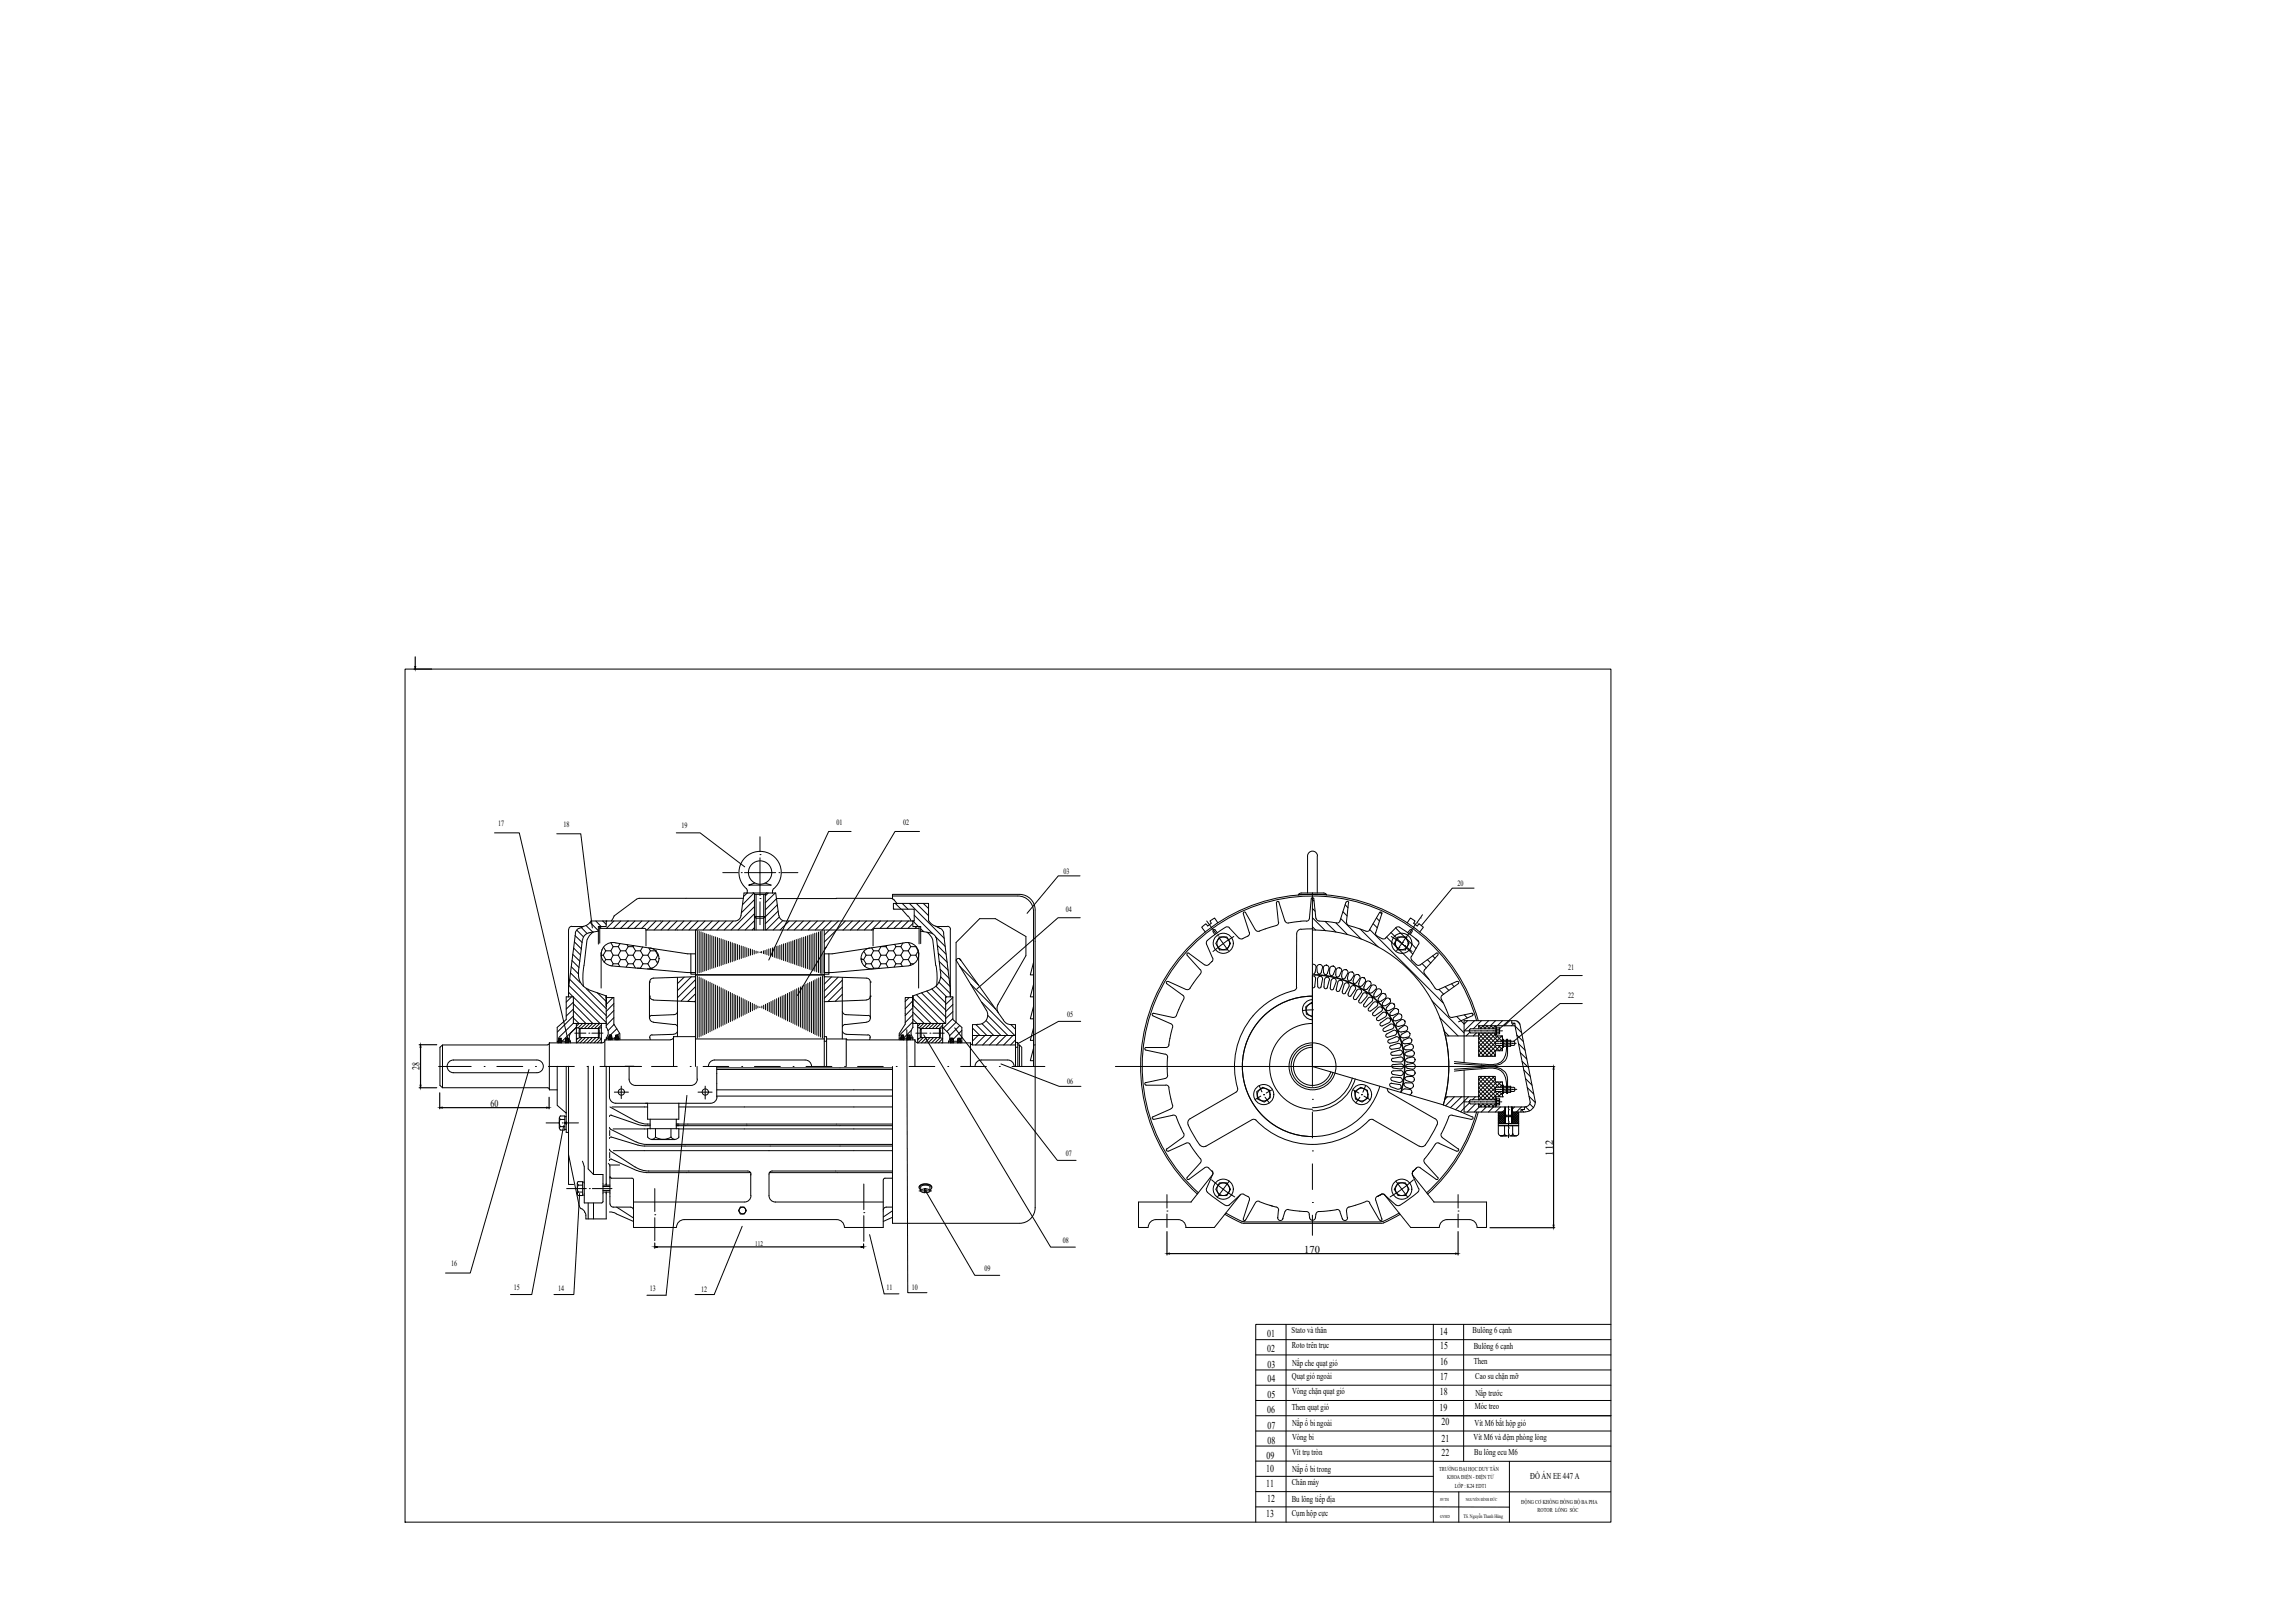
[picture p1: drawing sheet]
<svg xmlns="http://www.w3.org/2000/svg" width="420mm" height="297mm" viewBox="0 0 420 297" stroke-linecap="round" stroke-linejoin="round" font-family="sans-serif">
<defs><g id="words">
<g font-size="1.9">
<text x="76.8" y="195.9" transform="rotate(-90 76.8 195.9)">28</text>
<text x="89.8" y="202.6">60</text>
<text x="284.3" y="211.5" transform="rotate(-90 284.3 211.5)">112</text>
<text x="238.7" y="229.3">170</text>
<text x="232" y="244.6">01</text>
<text x="263.6" y="244.4">14</text>
<text x="232" y="247.4">02</text>
<text x="232.1" y="250.3">03</text>
<text x="263.6" y="249.8">16</text>
<text x="263.7" y="246.9">15</text>
<text x="232.1" y="252.9">04</text>
<text x="232.1" y="255.9">05</text>
<text x="263.6" y="255.3">18</text>
<text x="263.6" y="252.5">17</text>
<text x="232" y="258.7">06</text>
<text x="232.1" y="261.5">07</text>
<text x="263.6" y="258.2">19</text>
<text x="263.9" y="263.8">21</text>
<text x="263.9" y="260.8">20</text>
<text x="231.8" y="269.4">10</text>
<text x="231.9" y="267.1">09</text>
<text x="232.1" y="264.2">08</text>
<text x="263.9" y="266.4">22</text>
<text x="231.8" y="272.1">11</text>
<text x="232" y="275">12</text>
<text x="231.8" y="277.7">13</text>
</g>
<g font-size="1.6">
<text x="236.5" y="244">Stato và thân</text>
<text x="269.6" y="244">Bulông 6 cạnh</text>
<text x="236.5" y="246.8">Roto trên trục</text>
<text x="236.5" y="249.9">Nắp che quạt gió</text>
<text x="269.8" y="246.8">Bulông 6 cạnh</text>
<text x="269.8" y="249.6">Then</text>
<text x="236.5" y="252.4">Quạt gió ngoài</text>
<text x="236.5" y="258">Then quạt gió</text>
<text x="236.5" y="255.2">Vòng chặn quạt gió</text>
<text x="270" y="257.9">Móc treo</text>
<text x="270.1" y="252.4">Cao su chặn mỡ</text>
<text x="270.1" y="255.5">Nắp trước</text>
<text x="236.5" y="263.6">Vòng bi</text>
<text x="236.5" y="261.1">Nắp ổ bi ngoài</text>
<text x="269.8" y="263.6">Vít M6 và đệm phòng lỏng</text>
<text x="269.9" y="261.1">Vít M6 bắt hộp gió</text>
<text x="236.5" y="269.4">Nắp ổ bi trong</text>
<text x="236.5" y="266.3">Vít trụ tròn</text>
<text x="269.9" y="266.3">Bu lông ecu M6</text>
<text x="236.5" y="271.9">Chân máy</text>
<text x="236.5" y="275">Bu lông tiếp địa</text>
<text x="280.1" y="270.6">ĐỒ ÁN EE 447 A</text>
<text x="236.5" y="277.4">Cụm hộp cực</text>
</g>
<g font-size="1.5">
<text x="91.2" y="151.2">17</text>
<text x="103.2" y="151.3">18</text>
<text x="124.8" y="151.5">19</text>
<text x="153.1" y="151">01</text>
<text x="165.3" y="150.9">02</text>
<text x="194.7" y="159.9">03</text>
<text x="195.1" y="166.9">04</text>
<text x="266.9" y="162.1">20</text>
<text x="287.1" y="177.5">21</text>
<text x="287.1" y="182.7">22</text>
<text x="195.4" y="186.2">05</text>
<text x="195.4" y="198.4">06</text>
<text x="195.1" y="211.6">07</text>
<text x="194.6" y="227.4">08</text>
<text x="82.6" y="231.7">16</text>
<text x="180.2" y="232.6">09</text>
<text x="94.1" y="236.2">15</text>
<text x="102.2" y="236.3">14</text>
<text x="119" y="236.3">13</text>
<text x="128.4" y="236.4">12</text>
<text x="162.3" y="236.2">11</text>
<text x="166.9" y="236">10</text>
</g>
<text font-size="1.3" x="138.2" y="228.1">112</text>
<g font-size="1.1">
<text x="263.5" y="269.2">TRƯỜNG ĐẠI HỌC DUY TÂN</text>
<text x="265" y="270.7">KHOA ĐIỆN - ĐIỆN TỬ</text>
<text x="266.3" y="272.3">LỚP : K24 EDT1</text>
<text x="278.5" y="275.3">ĐỘNG CƠ KHÔNG ĐỒNG BỘ BA PHA</text>
<text x="281.5" y="276.8">ROTOR LỒNG SÓC</text>
</g>
<text font-size="1" x="267.9" y="277.7">TS. Nguyễn Thanh Hùng</text>
<g font-size=".8">
<text x="263.6" y="274.7">SVTH</text>
<text x="268.3" y="274.8">NGUYỄN ĐÌNH ĐỨC</text>
<text x="263.6" y="277.8">GVHD</text>
</g>
</g></defs>
<!-- layer: 0 -->
<g fill="none" stroke="#000" stroke-width=".18">
<path d="M74.2 122.5h220.7v156.1h-220.7zM90.5 152.4h4.6l8.9 38M101.9 152.6h4.4l2.1 17.2M123.8 152.4h4.4l8.1 6.3M132.3 159.7h2.9M135.7 159.7h.1M136.3 159.7h5.7M139.1 156.4h.1M139.1 153.1v2.8M139.1 157v6.9M142.6 159.7h.1M143.2 159.7h2.9"/>
<path d="M155.8 152.2h-4.1l-11 23.5M168.3 152.2h-4.4l-17.9 30M239.4 156.7v6.7M239.4 156.6a.91 .91 0 0 1 .9-.8 .91 .91 0 0 1 .9 .8M241.2 156.7v6.7M104.1 170.1v12.3M104.3 179.2l6.7 6.7M104.5 178.1l1.7 1.8M104.6 176.9l1.3 1.3M104.7 169.6h2.1M104.7 169.5l-.5 .3-.1 .3M104.7 175.8l1.3 1.3"/>
<path d="M104.8 174.7l1.4 1.2M105 173.5l1.3 1.3M105.1 172.4l1.3 1.2M105.3 171.2l1.3 1.3M105.4 170.8l-1.3 10.1M105.6 170.3l1.2 1.1M105.9 178.1a2.86 2.86 0 0 0 1.9 3M106.2 169.9a1.04 1.04 0 0 0-.9 .9M106.5 169.8l1 1M106.6 172l-.7 6.1M106.9 176.7l-.2 2 .1 1.9M107.3 169.4l1.2 1.2"/>
<path d="M107.5 172l-.6 4.7M108 168.8l1.5 1.5M108.6 170.6l-.5 .4-.6 .9M109.1 168.6l1 1-.3 .2M109.5 170.4v-.8h.3v3M109.5 170.4l-1.7 .3a1.42 1.42 0 0 0-1.1 1.3M109.5 170.4v2.4M109.8 169.9h8.2M110.1 174.8h.3M110.1 174.4v6.4M110.2 173.8h.1M110.3 168.6l.7 .6"/>
<path d="M110.4 174.8l.5 .8M110.5 173.3l.4 .7M110.9 174h.9M110.9 175.6h.9M110.9 174l-.5 .8M110.9 175.6l-.3 .5M111 168.6v1h-1.5M111.1 168.6l-.1 .1M111.8 175.6l.5 .8M111.8 174l.5 .8M111.8 172.5l.5 .8M112.3 173.3h.9"/>
<path d="M112.3 174.8h.9M112.3 176.4h.9M112.3 173.3l-.5 .7M112.3 174.8l-.5 .8M112.3 176.4l-.3 .4M112.4 168.6l-1.4 1.3M112.4 167.6l-.5 .9M112.8 172.6a2.14 2.14 0 0 0-2.7 1.6 2.14 2.14 0 0 0 1.8 2.5l14.6 1.3v-3.4M112.8 172.6l13.1 2h1.4M113.2 176.4l.3 .5M113.2 174.8l.4 .8M113.2 173.3l.4 .7"/>
<path d="M113.5 172.7l-.3 .6M113.6 174h.9M113.6 175.6h.9M113.6 174l-.4 .8M113.6 175.6l-.4 .8M113.7 168.6l-1.4 1.3M114.5 175.6l.5 .8M114.5 174l.5 .8M114.8 172.9l.2 .4M115 168.6l-1.4 1.3M115 173.3h.9M115 174.8h.9"/>
<path d="M115 176.4h.9M115 173.3l-.5 .7M115 174.8l-.5 .8M115 176.4l-.4 .6M115.9 176.4l.4 .8M115.9 174.8l.5 .8M115.9 173.3l.5 .7M116 173l-.1 .3M116.2 168.6l-1.3 1.3M116.4 174h.8M116.4 175.6h.8M116.4 174l-.5 .8"/>
<path d="M116.4 175.6l-.5 .8M116.7 177.2h.5M117 164.4h19.1M117.1 164.4l-.6 .2-4.1 3.1M117.2 177.2h.1M117.2 175.6l.5 .8M117.2 174l.5 .8M117.5 168.6l-1.4 1.3M117.7 173.3l-.5 .7M117.7 174.8h.9M117.7 176.4h.9M117.7 174.8l-.5 .8"/>
<path d="M117.7 176.4l-.5 .8M118 169.9l.3 .3M118.6 176.4l.5 .8M118.6 174.8l.5 .8M118.8 173.5l.3 .5M118.8 168.6l-1.3 1.3M118.9 179.7h.1M118.9 179.7v6.7M119 173.5a1.93 1.93 0 0 1 1.6 2.1 1.93 1.93 0 0 1-2.1 1.7M119.1 174h.9M119.1 175.6h.9M119.1 177.2h.4"/>
<path d="M119.1 174l-.5 .8M119.1 175.6l-.5 .8M119.1 177.2l-.1 .1M120 174h.1M120 175.6l.4 .7M120 174l.4 .8M120.1 168.6l-1.7 1.6M120.4 174.8h.1M120.4 174.8l-.4 .8M120.4 176h.1M120.6 175.5h.1M121.4 168.6l-1.7 1.6"/>
<path d="M122.7 168.6l-1.7 1.6M123.9 168.6l-1.6 1.6M124 178.9v10.8M125.2 168.6l-1.6 1.6M125.3 178.8l-1.3 1.2M126.5 168.6l-1.6 1.6M126.6 178.8l-2.6 2.5M127.3 178h-.8v.3h.8M127.3 178.8l-7.7 .2a.7 .7 0 0 0-.7 .7M127.3 170.2v8.2h23.6v-8.2h-32.6v2.9M127.3 179.3l-3.3 3.3M127.7 170.3v7.9"/>
<path d="M127.7 178.6v11.4M127.8 168.6l-1.7 1.6M128 170.5v7.5M128 178.8v11M128.3 170.5v7.5M128.3 179v10.6M128.7 170.7v7.1M128.7 179.1v10.4M129 170.8v6.9M129 179.3v10M129.1 168.6l-1.7 1.6M129.3 170.9v6.7"/>
<path d="M129.3 179.5v9.7M129.7 171v6.5M129.7 179.6v9.4M130 171.1v6.3M130 179.8v9M130.3 171.3v5.9M130.3 179.9v8.8M130.4 168.6l-1.7 1.6M130.7 171.4v5.8M131 171.5v5.5M131.3 171.6v5.3M131.6 168.6l-1.6 1.6"/>
<path d="M131.7 171.7v5.1M132 171.8v4.9M132.4 171.9v4.7M132.7 172.1v4.3M132.9 168.6l-1.6 1.6M133 172.2v4.1M133.4 172.3v3.9M133.7 172.4v3.7M134.1 172.5v3.5M134.2 168.6l-1.6 1.6M134.4 172.7v3.2M134.7 168.6h-26.5a3.9 3.9 0 0 1-2 1.2"/>
<path d="M134.7 172.7v3.1M135 172.9v2.7M135.4 173v2.5M135.7 173.1v2.3M136 173.2v2.1M136.1 164.1l.7-.7h5.2l.6 4.1M136.4 173.3v1.9M136.7 173.5v1.6M136.8 163v.4h-.6l-.5 4.1a1.13 1.13 0 0 1-1 1M137.1 173.6v1.3M137.4 173.7v1.1M137.7 173.8v.9"/>
<path d="M137.8 163.4l.3 .3M138 163.5l-2.1 2.1M138.1 173.9v.7M138.1 163.7h2v6.5M138.1 167.8h2l-.3 .2h-1.4zM138.1 163.7v6.5M138.1 168.5l-1.7 1.7M138.1 169.8l-.4 .4M138.1 164.7l-2.4 2.4M138.1 165.9l-4.3 4.3M138.1 167.2l-3 3M138.2 161.6l-1.1 .4h4.1l-1.1-.4"/>
<path d="M138.4 163.7v6.5M138.4 174.1v.4M138.8 174.1v.3M139.1 174.3h.1M139.1 164.5h.1M139.1 165v4.2M139.4 174.1v.3M139.8 174v.5M139.8 163.7v6.5M140.1 173.9v.7M140.4 173.8v.9M140.4 163.4l-.2 .3"/>
<path d="M140.7 163.4l-.6 .5M140.7 173.7v1.2M141.1 173.6v1.4M141.4 163v.4M141.4 173.5v1.6M141.6 162.6l-.1 .4M141.6 162.7a3.9 3.9 0 0 0 .3-5.7 3.9 3.9 0 0 0-5.7 .1 3.9 3.9 0 0 0 .6 5.7v.2M141.8 173.3v1.9M141.9 163.4l-1.8 1.8M142.1 173.2v2.1M142.1 164.5h11M142.1 164.5l-2 2"/>
<path d="M142.3 165.6l-2.2 2.2M142.4 173.1v2.3M142.5 166.7l-2.4 2.4M142.6 167.5a1.12 1.12 0 0 0 .9 1M142.6 167.8l-2.3 2.4M142.8 173v2.5M143.1 172.9v2.8M143.3 168.5l-1.8 1.7M143.5 172.7v3.1M143.5 168.6h13.8M143.8 172.7v3.2M144.1 172.5v3.5"/>
<path d="M144.5 168.6l-1.7 1.6M144.5 172.4v3.7M144.8 172.3v4M145.1 172.2v4.1M145.4 172.1v4.4M145.8 171.9v4.7M145.8 168.6l-1.7 1.6M146.1 171.9v4.8M146.5 171.7v5.1M146.8 171.6v5.3M147.1 168.6l-1.7 1.6M147.1 171.5v5.6"/>
<path d="M147.5 171.4v5.8M147.8 171.3v6M147.9 179.9v8.8M148.2 171.1v6.3M148.2 179.8v9M148.3 168.6l-1.6 1.6M148.5 171.1v6.4M148.6 179.6v9.4M148.8 170.9v6.8M148.9 179.5v9.7M149.2 170.8v6.9M149.2 179.3v10"/>
<path d="M149.5 170.7v7.2M149.5 179.1v10.4M149.6 168.6l-1.6 1.6M149.8 170.6v7.4M149.9 179v10.6M150.2 170.5v7.6M150.2 178.8v11M150.5 170.3v7.9M150.6 178.6v11.4M150.9 178.8l7.7 .2M150.9 168.6l-1.6 1.6M151 178.8h-.1"/>
<path d="M151.1 170.2h8.7v2.9M151.3 173.3l-.4 .4M151.8 174.6v3.4h-.9M152.2 168.6l-1.7 1.6M152.2 178.8l-1.3 1.3M153.1 164.4h9.9a1.39 1.39 0 0 1 1.2 .9M153.4 178.8l-2.5 2.6M153.5 168.6l-2.6 2.5M154.2 178.9v11.2M154.2 179.4l-3.3 3.3M154.8 168.6l-3.9 3.8M156 168.6l-1.6 1.6"/>
<path d="M157.3 168.6h9.9M157.3 168.6l-1.6 1.6M157.6 175.5h.1M157.6 175.6h.5M157.7 176h.1M158.1 175.6l.5 .8M158.1 174.1l.5 .7M158.6 174.8h.9M158.6 176.4h.9M158.6 174.8l-.5 .8M158.6 176.4l-.3 .5M158.6 168.6l-1.6 1.6"/>
<path d="M158.6 179a.7 .7 0 0 1 .7 .7M159.3 173.5a1.93 1.93 0 0 0-1.7 2.1 1.93 1.93 0 0 0 2.1 1.7M159.3 179.7v6.7a.7 .7 0 0 1-.7 .7M159.3 179.7h.1M159.5 176.4l.4 .8M159.5 174.8l.4 .8M159.6 173.5l.3 .5M159.9 168.6l-1.7 1.6M159.9 174h1M159.9 175.6h1M159.9 177.2h1M159.9 174l-.4 .8"/>
<path d="M159.9 175.6l-.4 .8M159.9 177.2l-.1 .1M160.9 177.2h.1M160.9 175.6l.4 .8M160.9 174l.4 .8M161.2 168.6l-1.7 1.6M161.3 173.3h.9M161.3 174.8h.9M161.3 176.4h.9M161.3 173.2v.1M161.3 173.3l-.4 .7M161.3 174.8l-.4 .8"/>
<path d="M161.3 176.4l-.4 .8M162.2 176.4l.4 .7M162.2 174.8l.5 .8M162.2 173.3l.5 .7M162.3 173l-.1 .3M162.5 168.6l-1.4 1.3M162.7 174h.9M162.7 175.6h.9M162.7 174l-.5 .8M162.7 175.6l-.5 .8M163.4 164.5v-.8h23.3a2.86 2.86 0 0 1 2.8 2.8v54.6M163.4 164h22.9"/>
<path d="M163.6 175.6l.4 .8M163.6 174l.4 .8M163.6 166.3l.1 .1M163.7 168.6l-1.3 1.3M163.8 172.8l.2 .5M163.9 165.3l1.1 1.1M164 173.3h.9M164 174.8h.9M164 176.4h.9M164 173.3l-.4 .7M164 174.8l-.4 .8M164 176.4l-.3 .6"/>
<path d="M164.9 176.4l.3 .5M164.9 174.8l.5 .8M164.9 173.3l.5 .7M165 168.6l-1.4 1.3M165.1 166.4l1.1 1.3M165.2 165.3l1 1.1M165.3 172.6l-.4 .7M165.4 174h.9M165.4 175.6h.9M165.4 174l-.5 .8M165.4 175.6l-.5 .8M165.5 172.6l-13.2 2h-1.4"/>
<path d="M165.5 172.6a2.14 2.14 0 0 1 2.7 1.6 2.14 2.14 0 0 1-1.8 2.5M166.2 167.6l.6 .9M166.3 175.6l.4 .8M166.3 174l.4 .8M166.3 172.5l.4 .8M166.3 168.6l-1.3 1.3M166.4 176.8l-14.6 1.2v.3h-.9M166.5 165.3l6.4 6.4M166.7 173.3h1M166.7 174.8h1M166.7 176.4h.5M166.7 173.3l-.4 .7"/>
<path d="M166.7 174.8l-.4 .8M166.7 176.4l-.1 .3M167.1 168.6v1h1.5M167.1 168.6h.3v-2.2h-3.8v-1.1h6.4v3.3M167.1 168.6l1 1M167.1 169l-.9 .9M167.4 167.5l3.4 3.4M167.7 174.8l.3 .7M167.7 173.3l.4 .7M167.7 173.2v.1M167.8 165.3l2.2 2.3M167.9 169.6l-.4 .3"/>
<path d="M167.9 173.8h.1M168.1 174.4l.1 6.4M168.1 174.1l-.4 .7M168.3 169.9h-8.1l-.3 .3M168.6 170.4v-.8h-.3v3.1M168.6 170.4l1.7 .3a1.42 1.42 0 0 1 1.2 1.3M168.6 170.4v2.3M168.6 170l.5 .5M169 165.3l1 1M169.7 170.6l.6 .6 .4 .7M170.1 168.6a3.7 3.7 0 0 0 1.9 1.2l.2 .2M170.8 172l.5 4.7"/>
<path d="M171.3 171.4l1.7 1.8M171.4 169.6h2M171.4 176.7l.2 1.9-.1 1.8M171.5 172l.7 6.1M171.6 173l1.6 1.7M171.8 174.5l1.6 1.6M171.9 179.8l2.1 2M171.9 176l1.7 1.6M172.1 177.4l1.7 1.7M172.2 169.9l.4 .4 .2 .5M172.2 178.8l1.7 1.7M172.2 178.1a2.86 2.86 0 0 1-1.8 3l-3.3 1.2v.3h-1.4v4.8l-1.1 1.8v1.1"/>
<path d="M172.7 170.8l1.3 10.1M173.4 169.5l.3 .1 .3 .5M174 170.1v12.3M175 175.7l5.6 9.2M175.1 175.7l.2-.2h.5l7.9 11.1a1.56 1.56 0 0 0 1.4 .9M175.6 175.4l.3 .4M175.7 176.9l3.4 3.3M186.4 164a2.86 2.86 0 0 1 2.8 2.8M189.2 176.1l-.6 2.3h.6M189.2 166.9v28.3M197.7 160.3h-4l-5.7 6.9M197.8 168h-4.1l-14.9 13"/>
<path d="M213.8 179.6l-.3 .1 .1 .3 2.9 2.1M213.9 179.6l3.2 1.5M217.3 174.8l2.4 2.7M217.7 174.4l-.4 .1v.3M217.7 174.5l2.8 2.1M219.8 177.5a.75 .75 0 0 1-.3 1.1l-1.5 2a.64 .64 0 0 1-.8 .5M220.9 168.6l1.7 2.2M221 172.1l-.1 .2v.5l1.1 2.5M221.1 169.4l-.3-.3-.8 .6 .7 .9M221.8 176l-.3 .3a.65 .65 0 0 1-.9 .3M222 175.3v.5l-.1 .2M222.1 170.5l.3 .6"/>
<path d="M222.4 170.2l.5 .5M222.5 170.2h-.3l-.1 .3M222.9 171.3h.1M223 168.9l-.6-.9-.9 .6 .3 .4-.7 .5M223.3 171.5h1.3l.7 1.2-.7 1.1h-1.3l-.7-1.1zM223.3 171.7l1.6 2.3M224.3 169.7l-3.3 2.4M224.4 169.7l.2-.1 .5 .2M225 169.8l1.8 1.9a1.18 1.18 0 0 0 1.4-.3l.2-.1M225.9 171.4l-3.8 2.7M227.6 167.2l1.1 3.5M228 167l1.8 3.2"/>
<path d="M228 167l-.2-.1-.2 .3M228.7 170.6v.3l-.3 .4M229.8 170.2l.2 .2h.6M233.7 165.2l.3 3.6M233.7 165.2l.2-.2 .3 .1 1 3.5M234.1 168.8v.2a1.57 1.57 0 0 1-1.3 .6l-2.3 .8M235.3 168.5l.1 .3a1.53 1.53 0 0 0 1.4 0l1.4-.2M237.4 170.9l-.1 9.8M237.7 163.8l.5-.4h4.2l.3 .2 .2 .2M237.7 163.7h5.1M238.2 170a.87 .87 0 0 0-.8 .9M239.2 168.6h-1.1"/>
<path d="M239.7 168.1l-.1 .2-.4 .3M239.7 168.1l.4-3.6 .2-.2 .2 .2 .4 3.6M240.3 169.6l.6 .6M240.3 168l2.3 2.3M240.3 166.3l.5 .5M240.3 164.6l.3 .3M240.3 163.4v35.4M240.3 175.4h.1M240.3 170l-2.1 .1M240.3 170.2a25 25 0 0 1 23.9 32M241 168a1.23 1.23 0 0 0 1.4 .6h.3M242.6 168.7l2 1.9"/>
<path d="M244.6 168.9l2.1 2.2M245.3 168.5l-.1 .3a1.4 1.4 0 0 1-1.3 0l-1.3-.2M245.5 168.1l3.7 3.8M245.9 166.9l.7 .7M246.3 165.6l.5 .5M246.4 165.1l-1.1 3.5M246.5 165.1l.2-.1 .2 .2M246.5 168.8l.1 .2 .4 .4M246.9 165.2l-.4 3.6M246.9 169.4l3.2 1M249.1 170.1l3.2 3.2M250.8 170.1l13.4 13.4"/>
<path d="M250.8 170.2l-.2 .2h-.5M251.4 169.1l.7 .7M251.9 170.6l-.1 .3 .3 .4M252 168l.5 .6M252.2 171.3l.8 .5M252.5 167l-1.8 3.2M252.6 167l.3-.1 .1 .3M252.6 166.9l.4 .4M253 167.2l-1.1 3.5M253.7 171.7l-.2 .1h-.5M253.9 171.5l7.7 7.8M254.7 170.7l3.9 3.9"/>
<path d="M254.7 171.4l.5 .3M255.3 171.8h.1M255.4 171.8l.7 .5M255.5 169.8l3.7 3.8M255.6 169.8l-2 1.9M255.6 169.8l.2-.2a2.32 2.32 0 0 1 1.6 .9l.8 .5M255.9 171.5h1.4l.7 1.2-.7 1.1h-1.4l-.6-1.1zM256 173.5l-.3 .5M256.1 173.4h.1M256.2 172.4h.1M256.3 172.5l.7 .5M256.7 172.6l-.6 .7"/>
<path d="M256.7 172.5h.1M257.1 173h.1M257.2 173.1l.7 .5M257.3 171.7l-.5 .7M257.4 171.6h.1M257.6 168.9l.6-.9 .9 .6-.3 .4 .6 .5M258 173.7h.1M258 170.8l-.5 .7M258 170.7h.1M258 173.8l.5 .3M258.2 171l1.4 1.1M258.4 175l-.1 .3 .2 .4"/>
<path d="M258.4 175.7l.7 .6a.67 .67 0 0 0 .9 .3M258.5 170.5l-.3 .6M258.5 170.5v-.3l-.2-.1-.6 .6M258.6 169.9l-.5 .7M258.7 169.8h.1M259.2 171.8l.5 .6M259.3 169l-.5 .7M259.4 168.9h.1M259.5 169.4l.3-.3 .8 .6-.7 .9M259.6 172.1l.1 .2v.5M259.7 172.8l-1.3 2.3M260 168.1l-.6 .7"/>
<path d="M260 168h.1M260.3 176.3l.8 .9M260.4 167.4l-.3 .5M260.8 178.2l1.6 2.2a.96 .96 0 0 0 1.1 .7M260.8 177.5l-.1 .2 .1 .5M261.3 175.6l.6 .7M262.3 174.9l.4 .5M262.9 174.5l-2.9 2.1M262.9 174.4l.3 .1v.3M263.2 174.8l-2.4 2.7M266.7 179.6l-3.3 1.5 .9 .9M266.7 179.6l.3 .1v.3l-3 2.1"/>
<path d="M269.9 162.5h-4l-5.7 6.9M289.7 178.5h-4.1l-11.1 9.8M80.3 195.2h6M80.5 191.7l.5-.5v7.9l-.5-.4zM81 199.1h19.3l.3 .2v.1M81 191.2h19.2M83 194h15.3M83 196.3h15.3M83 194a1.16 1.16 0 0 0-1.1 1.2 1.16 1.16 0 0 0 1.1 1.1M88.6 195.2h.1M91 195.2h4.7M96.8 195.7l-10.7 37.3h-4.5"/>
<path d="M98 195.2h.1M98.3 194a1.16 1.16 0 0 1 1.2 1.2 1.16 1.16 0 0 1-1.2 1.1M100.4 195.2h4.7M100.6 190.8l-.2 .4h-.1M102 195.1v7.2l1.7 1.4v-8.6M102.2 190.9l.1-.9h.4l.1 .9M102.2 190.6h-.2v.3M102.2 190.4l.6 .5M102.3 190.1l.5 .5M102.5 190l-.2 .2M102.6 190l.1 .2M102.7 190.1l-.5 .5 .2 .3"/>
<path d="M102.8 190.4l-.5 .5M102.8 190.6h.7M102.8 190.7l-.2 .2M103.5 190.9l.1-.9h.4l.1 .9M103.5 190.7l.2 .2M103.5 190.4l.5 .5M103.6 190.1l.5 .5h.3M103.8 190l-.2 .2M103.8 190l.2 .2M104 190.1l-.5 .5M104.1 195.1v16.2M104.1 181.6l5.7 5.7"/>
<path d="M104.1 190.4l-.5 .5M104.1 190.7l-.2 .2M104.2 180.4l6.8 6.7M104.3 190.4l-.1 .2M104.4 190.6v.3M104.6 182.4l-.9 1M105 186.3l1 1M105 185l2.3 2.3M105 183.7l3.5 3.6-.9 .9M105 183.4l-1.3 1.3M105 184.7l-1.3 1.3M105 186l-2.9 2.9"/>
<path d="M105 187.3l-2.7 2.6M105.2 189.1h2.1M105.5 187.3h-.5v-4.9h-1.3v4.2l-1.7 1.4v2.6M105.5 188l-2.6 2.6M105.8 190l-.3 .3M106 187.3l-.5 .5M106.2 188.2l-.7-.2a2.3 2.3 0 0 0-1.3 1.9l.2 .7M106.2 188.2h.1M106.2 189.9h.1M106.2 189.9l-.7 .2M106.2 188.2a2.1 2.1 0 0 0 0 1.7M106.2 188.2v1.7"/>
<path d="M106.2 188.2h3.3M106.2 189.9h3.3M106.6 189.9l-1 1M106.7 187.3l-.9 .9M107.2 189.9l-1 1M107.3 180.9l3.7 3.7M107.3 187.3l-1 .9M107.5 195.2h.1M107.7 195.1v18.8l1 1.1M107.7 181.1l3.3 1.2v.3h1.4v4.8l1.1 1.8v1.1M107.8 189.1h.1M107.8 189.9l-1 1"/>
<path d="M107.9 187.3l-.9 .9M108.4 189.1h2M108.4 189.9l-.9 1M108.7 195.1v19.9M109.1 189.9l-1 1M109.2 187.3l-1 .9M109.4 181.7l1.6 1.6M109.5 188.2h.1M109.5 188.2a2.1 2.1 0 0 1 0 1.7M109.5 188.2v1.7M109.6 189.9l.5 .2M109.6 189.9h-.1"/>
<path d="M109.7 189.9l-1 1M109.8 187.3l-1 .9M109.8 195.2h4.7M110.1 187.3h-4.6v3.6M110.1 187.6l-.6 .6h.1M110.1 187.3h.9M110.1 188.1l-.5 .1M110.1 187.3v3.6M110.1 190.1l-.8 .8M110.1 190.7l-.1 .2M110.2 190.9h-9.6v8.6h1.4M110.8 190.3l-.3 .5-.3 .1"/>
<path d="M111 188a1.42 1.42 0 0 1 0 2M111 184.1v-1.8v5.7M111 195.1v21.8h.7M111.4 190.3l.1-.9h.5l.1 .9M111.4 190.2l.1 .1M111.4 190h-.4v.3M111.4 189.9l.4 .4 .2-.2M111.5 189.6l.5 .6M111.5 195.2h5.9h-5.7M111.6 195.2v5.6M111.6 189.4l.4 .5M111.9 189.4l.1 .1"/>
<path d="M112 189.5l-.6 .6M112 189.8l-.5 .5M112 190h.6M112.2 182.6l-1.2 1.2M112.4 183.7l-1.4 1.4M112.4 184.9l-1.4 1.5M112.4 186.3l-1.4 1.4M112.4 187.5l-1.1 1.1M112.5 190l.1-.1 .5 .4 .1-.1M112.5 199.9h2.5M112.6 190.3l.1-.9h.4l.2 .9M112.7 189.6l.5 .5"/>
<path d="M112.9 189.4l.3 .3M112.9 188.3l-1.7 1.7M113 189.4l-.3 .4M113.1 189.6l-.5 .6M113.2 189.9l-.4 .4-.2-.2M113.2 190h.3M113.4 189.1l-.3 .3M113.7 198.8v2.3M114.5 195.1h1.6M115.2 195.2v2.3a1.16 1.16 0 0 0 1.1 1.2M116.3 198.7h10.2M116.9 195.2h.1"/>
<path d="M118.9 182.3h.1M118.9 182.3a.7 .7 0 0 0 .7 .7M118.9 186.4a.7 .7 0 0 0 .7 .7M119 189.9l.1 .4M119.3 195.2h4.7M119.3 185.8l-.3 .2-.1 .3M119.4 189.4a.46 .46 0 0 0-.5 .5M119.6 183l7.7 .3M119.6 187.1l3.9 .4M122.8 190.3h-12.1v4.9M123.3 189.7l-.2 .5-.3 .1M123.3 189.3l-3.9 .1"/>
<path d="M123.5 187.5h.2l.3 .4M124 188.8l-.1 .2-.5 .3M124 185.1a.7 .7 0 0 1-.6 .6l-4.1 .2M126.4 195.2h.1M127.3 190.1v-11.6h23.6v11.6M127.3 190.1v5.1M127.3 190.1h23.6M127.3 189.7h-4v5.5M127.3 180.6l-2.6 2.6M127.3 181.9l-1.4 1.3M127.3 183.2l-.1 .1M127.6 195.2v2.3"/>
<path d="M127.7 197.5a1.16 1.16 0 0 1-1.2 1.2M127.8 199.9h2.6M128.7 195.2h4.7M129.1 198.8v2.4M130.7 180.1v8.4M131 180.3v8M131.2 199.5h32.2M131.2 195.2v5.6M131.2 195.4h32.2M131.2 195.7h32.2M131.3 180.5v7.7M131.7 180.6v7.4"/>
<path d="M132 180.8v7M132.4 181v6.6M132.7 181.1v6.4M133 181.3v6M133.4 181.5v5.6M133.7 181.6v5.4M134.1 181.8v5M134.4 182v4.7M134.7 182.1v4.4M135 182.3v4M135.4 182.4v3.8M135.7 182.6v3.4"/>
<path d="M135.8 195.2h.1M136 182.8v3M136.4 183v2.7M136.7 183.1v2.4M137.1 183.3v2M137.4 183.5v1.7M137.7 183.6v1.4M138.1 183.8v1M138.1 195.2h4.8M138.4 184v.6M138.8 184.1v.4M139.1 184.3h.1"/>
<path d="M139.5 184.1v.4M139.8 184v.6M140.2 183.8v1M140.5 183.6v1.4M140.8 183.5v1.7M141.2 183.3v2M141.5 183.1v2.4M141.8 183v2.7M142.2 182.8v3M142.5 182.6v3.4M142.9 182.4v3.8M143.2 182.3v4"/>
<path d="M143.5 182.1v4.4M143.8 182v4.7M144.2 181.8v5M144.5 181.6v5.4M144.9 181.5v5.6M145.2 195.2h.1M145.2 181.3v6M145.5 181.1v6.4M145.9 181v6.6M146.2 180.8v7M146.5 180.6v7.4M146.9 180.5v7.7"/>
<path d="M147.2 180.3v8M147.4 194h-16.5a1.16 1.16 0 0 0-1.2 1.2M147.4 194a1.16 1.16 0 0 1 1.2 1.2M147.6 195.2h4.7M147.6 180.1v8.4M150.9 189.7h.4v.9h-.4v-.5M150.9 190.6v4.6M151.3 190.1h3.6v5.1M151.3 190.6v4.6M154.2 180.7l-2.6 2.6M154.2 182l-1.3 1.2M154.2 185.1a.7 .7 0 0 0 .7 .6l4 .2"/>
<path d="M154.3 188.8l.1 .2 .5 .3M154.6 195.2h.1M154.8 187.5h-.3l-.3 .4M154.9 189.3l4 .1M154.9 190.1l.2 .2M155.1 190.3h12.4M157 195.2h4.7M158.6 183l-7.7 .3M158.6 187.1l-3.8 .4M158.9 189.4l.4 .2v.2M158.9 185.8l.3 .1 .2 .4M159.3 189.9l-.1 .4"/>
<path d="M159.3 189.9h.1M159.3 182.3a.7 .7 0 0 1-.7 .7M159.3 182.3h.1M163.4 195.2v28.7h23.3a2.86 2.86 0 0 0 2.8-2.9M164.1 195.2h.1M164.6 190h.3M164.9 190.3l.1-.9h.4l.1 .9M164.9 189.8l.5 .5 .1-.1M165 189.5l.5 .5M165 189.4v.1M165.2 189.4l.2 .2-.5 .6M165.3 189.4l-.4 .5"/>
<path d="M165.4 190h.7M166 188.5l.2 48.1h3.5M166.1 190.3v-.9h.5l.1 .9M166.1 189.7l.6 .6M166.2 189.4l.5 .5M166.3 189.4l-.2 .2M166.4 195.2h4.7M166.4 182.6l-.7 .7M166.5 189.4l.1 .2M166.6 189.5l-.5 .5 .3 .3 .3-.3M166.7 190h.4v.3M166.7 189.8l-.6 .5"/>
<path d="M166.8 188.6l-1.7 1.7-.2-.2M166.9 189.8l-.2 .2M167.1 187.3h6v-4.9h1.3v4.2l1.7 1.4v2.6h-.2M167.1 184.1v-1.8v5M167.1 187.3v.7M167.1 183.2l-1.4 1.4M167.1 184.4l-1.4 1.5M167.1 185.7l-1.4 1.4M167.1 187l-2.5 2.5M167.1 184l3.4 3.3M167.1 182.7l4.6 4.6M167.1 186.5l.8 .8"/>
<path d="M167.1 185.2l2.1 2.1M167.2 188a1.42 1.42 0 0 0 0 2M167.5 190.3l.1 .3 .5 .3M167.5 190.3v4.9M167.7 189.1h2M167.8 182.1l5.2 5.2M168 187.3v3.6M168 188l.6 .2M168 190.9h9.7M168.3 190l-.3 .3M168.5 187.3l-.5 .5M168.6 189.9h.1"/>
<path d="M168.6 188.2h.1M168.6 189.9l-.6 .2M168.6 189.9a2.1 2.1 0 0 1 0-1.7v1.7h3.4M168.6 188.2h3.4a2.1 2.1 0 0 1 0 1.7M168.7 181.7l4.4 4.4M169 189.9l-1 1M169.1 189.4l23.2 38.8h4.6M169.1 187.3l-.8 .9M169.7 181.4l3.4 3.5M169.7 189.9l-1 1M169.7 187.3l-.9 .9M170.3 189.1h.1"/>
<path d="M170.3 189.9l-1 1M170.4 187.3l-1 .9M170.6 181l2.5 2.5M170.8 189.1h2.1M170.9 189.9l-1 1M171 187.3l-1 .9M171.4 180.5l1.9 1.9M171.5 189.9l-1 1M171.6 187.3l-.9 .9M171.9 188.2h.1M172 188.2v1.7M172 189.9l.6 .2"/>
<path d="M172.1 189.9h-.2M172.1 189.9l-.9 1M172.2 187.3l-.9 .9M172.6 188a2.3 2.3 0 0 1 1.3 1.9l-.2 .7M172.6 187.3v3.6M172.6 187.6l-.6 .6M172.6 190.1l-.8 .8M172.6 190.7l-.2 .2M172.6 188.1l-.6 .1M173.3 182.4l-.2 .2M173.5 195.2h.1M173.7 190.6v.3"/>
<path d="M173.7 190.6h.3M174 190.8v.1M174 190.5l.4 .4M174.1 190h.1M174.1 190h.4l.1 .9M174.1 190l-.1 .9M174.1 190.2l.5 .6-.1 .1M174.1 190l.4 .4M174.4 190l-.4 .4M174.4 182.6l-1.3 1.2M174.4 183.8l-1.3 1.4M174.4 185.2l-1.3 1.2"/>
<path d="M174.4 186.4l-1.7 1.8M174.4 190l.1 .1M174.6 190.6h.7M174.6 190.5l-.4 .4M174.8 188.1l18.8 24.3h3.4M175 187.1l-1.7 1.7M175.2 190.9l.2-.9h.4l.1 .9M175.3 190.8v.1M175.3 190.5l.3 .4M175.3 190.3l.6 .5M175.4 190l.4 .4M175.7 190l-.4 .4"/>
<path d="M175.7 187.7l-1.9 1.9M175.8 190v.1M175.8 190.5l-.3 .4M175.9 195.2h4.7M175.9 190.8l-.1 .1M176.1 190.6v.3M176.1 188.6l-2.1 2.1M176.1 189.9l-.8 .8M177.7 190.8v.2l.3 .2M177.7 190.9v4.3M177.7 180.1l4.6 4.6M178 189.5h7.9"/>
<path d="M178 189.4l.1 .1M178 188.2l1.4 1.3M178.7 187.5l2 2M178.9 187.5h-.9v3.7h7.9M179.1 189.5l-1.1 1M179.6 194h4.9a1.16 1.16 0 0 1 1.2 1.2M179.7 194a1.16 1.16 0 0 0-1.2 1.2M179.7 183.4l6.1 6.1M179.8 187.4l2.1 2.1M180.3 189.5l-1.7 1.7M180.5 186.8l2.7 2.7M180.6 184.9a1.71 1.71 0 0 1 0 1.8 1.71 1.71 0 0 1-1.7 .8"/>
<path d="M180.8 185.8l3.7 3.7M181.6 189.5l-1.7 1.7M182.7 183.8l5.1-8.9v-3.5l-5.6-3.3h-2.8l-4.4 4.4v14.6M182.7 183.8a1.42 1.42 0 0 0 .1 1.6M182.9 189.5l-1.7 1.7M183 195.2h.1M183.2 194.7l10.7 4.1h4M184.2 189.5l-1.8 1.7M185.1 187.5h.8v3.7M185.1 187.5l.8 .9M185.3 195.2h6M185.4 189.5l-1.6 1.7"/>
<path d="M185.9 190.8h.4v.9h-.4v-.5M185.9 191.7v3.5M185.9 190.3l-.9 .9M186.3 191.2h.3v4M186.3 191.7v3.5M186.6 191.2l.5 .5v3.5M189.2 180.2l-.6 2.2h.6M189.2 184.2l-.6 2.3h.6M189.2 188.1l-.6 2.3h.6M189.2 191.8l-.6 2.3h.6M189.2 191.2h.3M197.9 186.9h-4.1l-7.6 4.2"/>
<path d="M204.2 195.2h80.2M211.1 185.9l3.2 1.5M211.2 185.4l3.5 .8M211.2 185.5l-.3 .1 .2 .3M213.3 197.4l-3.5 .7-.2 .3 .2 .2h3.6M213.3 192.9l.3 .1 .2 .5M213.4 191.7h-3.6l-.2 .2 .2 .3 3.5 .7M213.5 198.6h.2l.3 .5M213.7 193.5v3.3M213.8 196.8l-.2 .5-.3 .1M214 199.1l.7 3.2M214 191.2l-.1 .3-.4 .2"/>
<path d="M214.4 187.4l.2 .1 .1 .5M214.7 188l-.7 3.2M215.4 185.8l-.4 .4h-.3M216.5 182.1l.3 .5-.1 .3M216.7 182.9l-1.3 3M226.3 199.9l-8.4 4.9M226.6 199.2l-.1 .5-.2 .1M230.1 199.8l1.1-.8 1.2 .5 .2 1.4-1.1 .8-1.3-.5zM230.5 198.7l.5 1.1M232.9 199.5l-1.1 .6M236.9 181.3a14.3 14.3 0 0 0-10.3 17.9M237.4 180.7l-.1 .2-.3 .3"/>
<path d="M240.3 184.8h.1M240.3 184.8l-1.8 .1M240.3 183.5h-.2l-1.1 .8 .2 1.3 1.1 .5M240.3 195.2l23.9 7M240.3 187.3a7.9 7.9 0 0 0-7.9 7.9 7.9 7.9 0 0 0 7.9 7.8M240.3 183.6a1.16 1.16 0 0 0-1.2 1.2 1.16 1.16 0 0 0 1.2 1.2M240.3 183a1.84 1.84 0 0 0-1.9 1.8 1.84 1.84 0 0 0 1.9 1.8M240.3 191.2a3.9 3.9 0 0 0-3.9 3.6 3.9 3.9 0 0 0 3.1 4.2 3.9 3.9 0 0 0 4.5-2.7M240.3 191.7a3.5 3.5 0 0 0-3.5 3.1 3.5 3.5 0 0 0 2.8 3.8 3.5 3.5 0 0 0 4-2.4M247.6 197.3a7.6 7.6 0 0 1-7.3 5.4M247.7 199.5l1.1 .6M248 199.8l1.1-.8 1.2 .5 .2 1.4-1.1 .8-1.3-.5z"/>
<path d="M248.1 197.5a8.1 8.1 0 0 1-7.8 5.8M250 198.7l-.5 1.2M252.6 198.8a12.8 12.8 0 0 1-14.7 9 12.8 12.8 0 0 1-10.4-13.9 12.8 12.8 0 0 1 12.8-11.6 12.8 12.8 0 0 0-12.9 12.9 12.8 12.8 0 0 0 12.9 12.8M254 199.2h.1M254 199.2l.1 .5 .2 .1M254.2 199.9l8.5 4.9M262.2 183.2l5.8 5.8M263.6 186.3l3.3 3.3M263.9 182.9l1.3 3M264 182.1l-.2 .5 .1 .3M264.2 188.1a25 25 0 0 1 0 14.1M264.4 188.7l.8 .9"/>
<path d="M264.6 180.6l.6 .7M264.6 189.6h6.1M265.2 185.8l.4 .4h.3M265.8 180.1l.4 .5M265.8 186.2l3.6-.7 .3 .1-.1 .3-2.6 1.1M266.3 196l5.4-.4a3.5 3.5 0 0 1 3.5 .7l.4 .9 .2 1.4M266.3 195.7l5.8-.4a3.6 3.6 0 0 1 3.7 1.4l.2 .9v1M266.7 186l1.3 1.4M268 195.9v7.6h7.5M268 188.7h.7M268.1 185.7l.5 .6M268.7 186.8l-.7 .6"/>
<path d="M268.8 188.7h.1M268.9 188.7h.9M269.1 188.9l-.7 .7M269.5 185.4l.1 .3M269.9 188.7h.1M269.9 186.8l-1.9 1.9M270 188.7h.9M270.3 189l-.6 .6M270.3 186.8a31.2 31.2 0 0 0-46.4-18.2 31.2 31.2 0 0 0-4.5 49.7M270.6 186.8a31.5 31.5 0 0 0-46.8-18.4 31.5 31.5 0 0 0-4.6 50.1M270.7 199.8l1.5 1.5M270.7 199l2.3 2.3"/>
<path d="M270.7 198.3l3 3M270.7 197.5l3.2 3.2M270.7 193l.3 .3M270.7 192.3l1 1M270.7 191.5l1.8 1.8M270.7 190.8l2.5 2.5M270.7 190l3.1 3.1M270.7 189.3l3.1 3M270.7 187.8l.5 .5M270.8 187.7l-.1 .2M270.9 197l3.7 3.7M271 188.7h.1"/>
<path d="M271 189l-.3 .3M271.1 188.7h.9M271.2 189l3.3 3.3 .6-.6h.1v-1.5h-.1M271.2 186.8l-1.5 1.5M271.3 197l-.6 .6M271.4 187.7l.6 .6M271.6 187.7l-.6 .6M271.7 197l2.1 2.1M271.8 189l-1.1 1.1M271.9 189l1.9 1.9M272 197l-1.3 1.4M272.1 188.7h.1"/>
<path d="M272.1 187.7l.6 .6M272.2 188.7h.9M272.3 187.7l-.5 .6M272.4 197l2 2M272.5 189l-1.8 1.9M272.5 186.8l-.9 .9M272.7 189l1.6 1.6M272.8 197l-2.1 2.1M272.9 187.7l.6 .6M273.1 187.7l-.6 .6M273.2 188.7h.1M273.2 197l.6 .6"/>
<path d="M273.2 189l-2.5 2.6M273.3 188.7h.9M273.5 189l.3 .3M273.5 197l-2.8 2.8M273.6 199.4h.8M273.7 187.7l.3 .2v1.5h-.2M273.8 199.1v.5l.1 .2h1.2M273.8 188.3h-4.6l-.1 .1v.5l.1 .1h4.6M273.8 187.8l-.6 .5M273.8 189.3l-3.1 3M273.8 190.8l-2.5 2.5M273.8 193l-.3 .3"/>
<path d="M273.8 197.5l-3.1 3.1M273.8 187.7v1.9h1.3v2.7h-1.3v1h-3.1v-4.3M273.8 191h.6M273.8 186.8l-.9 .9M273.8 199.7l-1.5 1.6M274 191.3l-2 2M274 188.1h.4M274 188.4h.4M274 189.2h.4M274 188.9h.4M274 189.6l1 1M274.1 198l-3.4 3.3"/>
<path d="M274.2 198l.9 .9M274.2 189.6l-3.5 3.5M274.3 191.3l.8 .8M274.3 188.7h.1M274.4 199.8l.7 .6M274.4 188.7h.7M274.5 188.1l.1 .1M274.5 188.3l.1 .1M274.5 188.2v.9M274.6 199.4h.1M274.6 191h.1M274.6 188.3l-.1 .1"/>
<path d="M274.6 189.1l-.1 .1M274.6 188.8l-.1 .1 .1 .1M274.6 199.8l-1.6 1.5M274.6 199.4h1M274.6 191h.9M274.7 191.3l-2 2M274.8 198l-3.3 3.3M274.8 189.6l.3 .3M274.9 189.6l-.9 1M274.9 198l.2 .1M275 191.3l.1 .1M275.1 190.6h-1.2l-.1 .1v.5l.1 .1h1.2"/>
<path d="M275.1 198.6h.1v1.5h-.1M275.1 190.2l-.4 .4M275.1 198.5l-.5 .5M275.1 200l-.8 .7M275.1 199h-1.2l-.1 .1M275.1 186.8l-1 .9M275.2 191.2h.5M275.2 199.1h.5M275.2 199.7h.5M275.2 198.8h.5M275.2 190.7h.5M275.2 190.4h.5"/>
<path d="M275.7 199.4h.1M275.7 191h.1M275.7 198.8l.1 .1M275.7 199.1l.1 .1M275.7 190.7l.1 .1M275.7 190.4l.1 .1M275.8 199.4h.9M275.8 191h.9M275.8 199.8l-.6 .1M275.8 199.5l-.1 .1 .1 .1M275.8 191.7a2.9 2.9 0 0 1-1.7 3l-1.5 .1-6.3-.5M275.8 199l-.1 .1"/>
<path d="M275.8 191.3v-1.1h.2v1.5h-.2v-.3M275.8 191.1l-.1 .1 .1 .1M275.8 190.5l-.1 .2M275.8 191.4l-.6 .1M275.8 191.3v.1M275.8 198.9v.9M276 198.6v1.5h-.2v-.3M276 191.7a2.67 2.67 0 0 1-1.1 2.9l-1.4 .5-7.2-.5M276 198.6h-.2v.3M276 191.2h.5M276 199.1h.5M276 199.9h.5"/>
<path d="M276 199.7h.5M276 198.8h.5M276 190.7h.5M276 190.4h.5M276 191.5h.5M276.4 186.8l-1 .9M276.5 198.8l.1 .1M276.5 190.4l.1 .1M276.5 190.6v.7M276.5 190.6h.6M276.5 190.5v.1M276.5 191.3v.1"/>
<path d="M276.5 198.9v.9M276.5 199h.6l.2 .1v.5l-.2 .2h-.6M276.6 199.8l-.1 .1M276.6 199.5l-.1 .1 .1 .1M276.6 199l-.1 .1 .1 .1M276.6 191.1l-.1 .1 .1 .1M276.6 190.5l-.1 .2 .1 .1M276.6 191.4l-.1 .1M276.8 199.4h.1M276.8 191h.1M276.8 186.8v.5h.6v.4M276.8 187.2v.1"/>
<path d="M276.9 199.4h.8M276.9 191h.7M277.1 190.6l.2 .1v.5l-.2 .1h-.6M277.2 187.3l-.5 .4M277.4 187.7h-6.7v.6M277.4 187.7l2.7 14M277.4 187.8l1.2 1.2M277.7 189.4l1.2 1.2M277.7 186.8l.5 .6M278 191l1.2 1.2M278.3 187.5a.91 .91 0 0 0-.9-.7h-9.4v7.7M278.3 187.6l2.8 14a1.84 1.84 0 0 1-1.9 1.9"/>
<path d="M278.3 192.6l1.2 1.2M278.7 194.3l1.2 1.1M279 195.8l1.1 1.2M279.3 197.4l1.2 1.2M279.6 199l1.2 1.2M289.7 183.7h-4.1l-8.5 6.9M100 205.5h2.4M102.4 205.5l.2 .6M102.4 204.6v1.9M102.6 206.2h.8M102.6 204.2h.8v1.3M102.6 206.2a.36 .36 0 0 0 0 .6"/>
<path d="M102.6 204.2a.36 .36 0 0 0 0 .7M102.9 205.5h.1M103.2 206l-5.8 30.9h-3.9M103.4 205.5v1.3h-.8M103.4 205.5h.3h-.3M103.4 204.9h-.8l-.2 .6M103.4 206.7h.3M103.4 204.4h.3M103.5 205.5h2.4M103.7 205.3v.2h-.3h.3M103.7 203.7v3.5h.4M103.7 217.5h3.6"/>
<path d="M105 216.8h-.9v-5.5l1.9 9.4 .4 .6M105.7 216.6v1.9M105.9 216.3h.8v2.5h-.8a.37 .37 0 0 1 0-.6M105.9 218.2h.8M105.9 216.9h.8M105.9 216.2a.36 .36 0 0 0 0 .7 1.26 1.26 0 0 0 0 1.3M106.1 218.4l-1 18.5h-3.7M106.6 212.5l.3 .9 .1 6.8h3.1M106.7 216.4h.3M106.7 218.7h.3M107.9 217.5h.1M108.4 217.5h3.6"/>
<path d="M108.7 215h1.7v4.9M110.4 219.9l-.3 .3M110.4 218.2h1.3M110.4 217.2h1.3M110.4 217.9h1.3M111 216.6v.3h-.6M111 218.2v4.9h-3.7a1.32 1.32 0 0 0-.3-1.3M111.4 213l.3 .5v6.9M111.6 200.8a1.16 1.16 0 0 0 1.1 1.1h17.4a1.16 1.16 0 0 0 1.2-1.1M111.6 206.3l.1 .3M111.6 210.3l.1 .3M111.6 212.4l.1-.2 .3-.1 4.6 2.1"/>
<path d="M111.6 206.9v.9M111.6 210.9v1M111.6 213.2h1.8M111.7 210.6l4.6 3M111.7 206.6l4.8 2.4M111.7 202.6l4.7 2.6M111.7 215.4l.3 .2M111.9 208.1l4.9 1.5 1.2 .1M111.9 204.1l4.8 1.7M111.9 208.1l-.2 .1-.1 .2M111.9 204.1h-.2l-.1 .3M112 215.6h3.7l.3 .3"/>
<path d="M112 202.6h6.6M112.3 206.6h6.3M112.3 210.6h51.1M116 215.9v8.7h7.8M116.3 213.6l.9 .4 1.6 .3M116.5 205.2l1.2 .4 1.3 .1M116.5 209l.7 .3 1.2 .2h45M116.6 214.2l.7 .2 1 .2M116.7 205.8l1.5 .2M118 209.7h45.4M118.1 206h.9M118.3 214.6h18.9"/>
<path d="M118.6 208.1v-1.5h5.7v1.5M118.6 201.9v2.9h5.2M118.6 208.1a.83 .83 0 0 0 1.4 0 2.64 2.64 0 0 0 2.9 0 .83 .83 0 0 0 1.4 0M118.7 214.3h18.2l.3 .1 .3 .5M119 204.8v1.8M119.3 208.6h4.3M119.9 217.5v4.2M120 206.6v1.5M122.8 206.6v1.5M123.8 206h39.6M123.8 205.7h39.6M124.3 201.9v2.9h-.5v1.8"/>
<path d="M124.3 206.6h39.1M124.3 202.6h39.1M125.8 200.5l-3.9 36.6h-3.5M131.2 200.6h32.2M137.3 214.6l.2 .1M137.4 214.9v3.9M137.5 218.8a1.16 1.16 0 0 1-1.2 1.2h-20.3M140.8 218.8a1.16 1.16 0 0 0 1.2 1.2h19.7M140.8 214.9v3.9M141 214.6h22.4M141 214.6l-.2 .1M141.3 214.3h22.1"/>
<path d="M141.4 214.3l-.5 .3-.1 .3M158.1 216.7v4.7M161.7 215.9v8.7h-7.1a1.42 1.42 0 0 0-1.4-1.4M162 215.6h1.4M162 215.6l-.3 .3M168.3 218h2.2M168.3 217.3a1.3 1.3 0 0 1 1.7-.6l.5 .4 .1 .2M168.6 217.8l-.3-.5a1.44 1.44 0 0 1 2.3 0l-.3 .5M169.2 217.6l9.3 15.8h4.5M169.3 218.3v-.8h.2v.8M169.3 218.2h.2M169.3 217.6l-.6 .2-.1 .1 .1 .2 .6 .2"/>
<path d="M169.6 217.6l.6 .2 .1 .1-.1 .2-.6 .2M170.3 217.2v.8M170.3 217.2a1.34 1.34 0 0 0-1.7 0v.8M211.1 204.4l-.2 .3 .3 .1M213.6 210.3l-.1 .3 .3 .1M213.6 218.6v2.5M214.3 203l-3.2 1.4M214.7 202.2l-.1 .6-.2 .1M214.7 204.1l-3.5 .8M214.7 204.1l.5 .1 1.5 3.3M216.5 208.2l-2.9 2.1M216.7 207.4l.1 .3-.3 .5"/>
<path d="M217.1 209.2l-3.2 1.5M217.2 209.2h.5l1.9 2.7a.63 .63 0 0 1 .2 .9M217.3 215.5v.3h.4M217.5 205.9l2.1 3.6M217.9 204.7a.87 .87 0 0 0-.4 1.2M218.1 220h-9.7v4.6h1.8M219.6 209.5a.87 .87 0 0 0 1.2 .3M219.7 212.8l-2.4 2.7M220.5 213.7l-2.8 2.1M220.6 213.7a.77 .77 0 0 1 1.1 .5l.2 .2M220.9 217.5l1.1-2.5-4 5M220.9 217.5v.5l.1 .2"/>
<path d="M221 218.2l3.3 2.4M221.8 215.9l2.8 2.2 1.4 1M221.9 214.3l.2 .4-.1 .3M223.3 216.5h1.3l.7 1.2-.7 1.1h-1.3l-.7-1.1zM225 216.2l-2.1 2.9M227.7 218.6l.5 .3a.6 .6 0 0 1 .5 .8l-1.1 3.4 .2 .3 .2-.1M227.7 218.6l-.4-.1-.2 .2M229.2 204.9l-8.4 4.9M229.3 204.9h.4a14.4 14.4 0 0 0 20.9 .1M230.5 219.9l2.5 .8M230.6 219.9l-.3-.1-.5 .3M230.8 200.6l-1 .6"/>
<path d="M231.3 200.3h.1M231.6 200.8l.8 1M240.3 201.2h.1M240.3 210.6h.1M240.3 203.6v4.7M240.3 213v4.7M248.9 200.8l-.7 1M249.2 200.3h.1M249.7 200.6l1.1 .6M250.1 219.9l-3.2 1M250.1 219.9l.2-.1 .5 .3M250.7 205l.4-.2 .3 .1 8.4 4.9"/>
<path d="M252.3 218.9l.5-.3-.4 .3a.61 .61 0 0 0-.5 .7l1.1 3.5M252.8 218.6l.5-.1 .2 .2M255.6 216.2l2.1 2.9M255.9 216.5h1.4l.7 1.2-.7 1.1h-1.4l-.6-1.1zM258.7 214.3l-.1 .4v.3M258.8 215.9l-2.8 2.2-1.5 1M259.6 218.2l-3.3 2.4M259.7 217.5l-1.1-2.5 3.9 5M259.7 217.5v.5l-.1 .2M260 213.7l2.9 2.1M260 213.7a.77 .77 0 0 0-1.1 .5l-.2 .2M260.8 212.8l2.4 2.7"/>
<path d="M260.8 212.1l-.1 .5 .1 .2M261 209.5a.87 .87 0 0 1-1.2 .3M262.5 220h9.6v4.6M262.7 204.7a.84 .84 0 0 1 .4 1.2l-2.1 3.6M263.2 215.5v.3h-.3M263.4 209.2l3.3 1.5M263.5 209.2a.74 .74 0 0 0-1 .6l-1.7 2.3M263.9 207.4l-.1 .3 .2 .5M264 208.2l3 2.1M264.2 202.2l5.4 2.2 .1 .3-.3 .1M264.6 200.7h6.1M265 200.7l-.5 .5"/>
<path d="M265.2 204.5l-1.3 3M265.8 204.1l3.6 .8M265.9 204.1h-.3l-.4 .3M266.3 200.7l-1.6 1.7M266.9 218.6v2.5M267 210.3v.3l-.3 .1M267.6 200.7l-2.1 2M268 201.7h.6M268.7 201.7h.1M268.8 200.7l-2.3 2.4M268.8 201.7h.9M269.1 201.8l-1.7 1.7"/>
<path d="M269.8 201.7h.1M269.9 201.7h.9M270.1 200.7l-.5 .6M270.1 202l-1.5 1.5M270.3 203.5a31.2 31.2 0 0 1-9.1 14.8M270.6 203.5a31.5 31.5 0 0 1-9.2 15M270.7 201.3h.1M270.7 200.5l.8 .8M270.7 202v.1M270.8 202.6l-.9 .9M271 201.7h.1M271 201.7h.9"/>
<path d="M271.5 202l.5 .6M271.5 202l-.5 .6M272.1 201.7h.1M272.1 202.6l-.9 .9M272.2 202l.6 .6M272.2 201.7h.9M272.3 202l-.6 .6M273 202l.5 .6M273 202l-.6 .6M273.2 201.7h.1M273.3 201.7h.9M273.4 202.6l-.9 .9"/>
<path d="M273.7 202l.1 .1M273.8 201.3h.1M273.8 201.3h-4.6l-.1 .1v.5l.1 .1h4.6l-.6 .6M273.8 200.9h.2v1.5h-.2M274 202h.4M274 202.2h.4M274 201.4h.4M274 201.1h.4M274.3 201.7h.1M274.3 204.2l1.3 1.3M274.3 203.9l1.3 1.3M274.3 206h3.7"/>
<path d="M274.3 205.5l.2 .1M274.3 205.1l.5 .5M274.3 204.8l.9 .8M274.3 207.5l.1 .2 .3 .1M274.3 205.6l1.3-1.2v1.2M274.4 201.7h.5M274.5 201.9l.1 .1M274.5 201.1l.1 .1M274.5 201.2v.9M274.6 201.9l-.1 .1M274.6 202.1l-.1 .1M274.6 201.3l-.1 .1 .1 .1"/>
<path d="M274.6 203.5l-.3 .3M274.6 203.5l1 1M274.7 202.6l-.9 .9M274.9 203.5l-.6 .6M274.9 203.5l.6 .6M275.1 200.7h.1M275.1 200.7v-2.7h-1.3v-1h-3.1v4.3M275.1 200.7h-1.3v1.9M275.1 207.8l.3-.1v-.2l.1 .2 .3 .1M275.2 203.5l-.9 .9M275.3 203.5l.3 .4M275.4 206v1.5"/>
<path d="M275.5 204.4h1.4M275.5 202.6v3l-1.2-1.1M275.5 204.1h1.4M275.5 204.2l-1.2 1.1M275.5 203.4l.1 .2M275.5 202.8l.1 .1M275.6 203.4l-1.3 1.3M275.6 204.8l-1.3-1.3v4M275.6 203.2l-.1-.1-.5 .4M275.6 202.6v1.5M275.6 202.8l-.1 .1M275.6 203.1l-.1 .1"/>
<path d="M275.6 203.7l-1.3 1.3M275.6 204.1h.1M275.6 204.7l-.9 .9M275.6 205l-.6 .6M275.6 205.3l-.3 .3M275.7 204.1v.3M275.8 207.9h-1.1h3h-1.2M276.2 203.1h.1M276.2 204.2h.1M276.2 205.3h.1M276.2 206.4h.1M276.2 207.6h.1"/>
<path d="M276.2 202.5v.5M276.2 203.2v.9M276.2 204.3v.9M276.2 205.5v.9M276.2 206.6v.9M276.2 207.7v.5M276.6 204.1v.3M276.7 203.7l1.3 1.3M276.7 203.4l1.3 1.3M276.7 202.6v1.5M276.7 204.4l.1 1.2M276.7 205.3l.4 .3"/>
<path d="M276.7 205l.7 .6M276.7 204.7l1 .9M276.7 203.1l.2 .1M276.7 202.7l.2 .2M276.8 204.4l1.2 1.2M276.8 202.6h-.1M276.9 203.5h2.3M276.9 202.6v3M276.9 202.8l-.2 .1M276.9 203.1l-.2 .2M276.9 203.4l-.2 .2M276.9 204.2l1.1 1.1"/>
<path d="M276.9 207.5v.2l-.3 .1M276.9 206v1.5M277 207.5v.2l.3 .1M277.1 203.5l-.4 .4M277.2 203.5l.8 .9M277.3 202.6l-.4 .4M277.4 203.5l-.6 .6-.1-.1M277.5 203.5l.5 .5M277.8 203.5l-1.1 1M277.9 203.5l.1 .2M278 205.6h-3.7h3.7M278 207.5v.2l-.3 .1"/>
<path d="M278 203.6l-1.3 1.3M278 203.9l-1.3 1.3M278 204.2l-1.3 1.3M278 203.5v4M278 204.5l-1.1 1.1M278 204.8l-.8 .8M278 205.2l-.4 .4M278 205.5l-.1 .1M278.5 203.1l.5 .4M278.5 202.6l-.9 .9M279.1 202.6v.5h-.6v.4M279.3 202.6l.8 .7"/>
<path d="M279.9 200.6l1.2 1.2M280.1 202l.6 .7M280.1 201.7a.91 .91 0 0 1-.9 .9h-8.5v-.6l.6 .6M106.5 221.2l.6 .6M107.7 220.2v2.9M108.7 220.2v2.9M111.6 221.8l.6 .1 .6 .2M111.7 220.4l.1 .2 .5 .3h3.1M112.8 222.2l3.2 1.3M112.9 220.9l3.1 2M115.4 220.9l.3 .1 .3 .5M119.9 222.3h.1"/>
<path d="M119.9 222.9v4.2M135.5 220.9h.8l.3 .7-.3 .6h-.8l-.3-.6zM135.9 224.4l-5.1 12.5h-3.6M153.1 223.2h-27.8a1.42 1.42 0 0 0-1.4 1.4M158.1 221.9h.1M158.1 222.5v4.7M159.2 226l2.7 10.8h2.7M163.4 220.9l-1.4 .1-.3 .5M163.4 221.6l-1.7 1.1M163.4 222.8l-1.7 .7M211.6 223.2h4.1M211.6 223.2a1.42 1.42 0 0 0-1.4 1.4"/>
<path d="M213.6 221.6h.1M213.6 222.2v2.4M215.7 223.2a1.42 1.42 0 0 1 1.4 1.4M224.2 222.2l3.1 1.6M224.4 222l3 1.6M225 220.5l2.1-1.8-4.8 5.9h-5.2M225.1 220.5l-.3 .1h-.4M227.3 223.8l25.6 .1M227.4 223.5l.4 .1M227.8 223.6h25M229.8 220.2l-1.8 3.1M232.5 220.6l1.1 .3"/>
<path d="M233.7 220.9l.4 .3v.3M233.9 222.8a.49 .49 0 0 0 .4 .6 .49 .49 0 0 0 .6-.4M234 221.5l-.1 1.4M235.9 221.4l3.2 .3M235.9 221.4l-.5 .1-.6 1.6M239.2 221.7l.2 .1 .3 .4M239.7 222.2l.1 .7M240.3 220.1h.1M240.3 222.4v3.7M240.8 222.8a.53 .53 0 0 1-.5 .5 .53 .53 0 0 1-.5-.4M244.7 221.4l.5 .1 .6 1.6M244.7 221.4l-2.4 .3a1.16 1.16 0 0 0-1.4 .5l-.1 .7"/>
<path d="M246.5 221.5l.2 1.4M246.7 222.8a.49 .49 0 0 1-.4 .6 .49 .49 0 0 1-.6-.4M247 220.9l-.4 .3-.1 .3M250.7 220.2l1.8 3.1M253 223.1l-.1 .3-.3-.1M253.2 223.5l-.4 .1M253.3 223.8l-.4 .1M255.6 220.5l-2.1-1.8 4.8 5.9h5.2M255.6 220.5l.2 .1h.5M256.1 222l-2.9 1.6M256.3 222.2l-3 1.6M263.5 224.6a1.42 1.42 0 0 1 1.4-1.4h4.1a1.42 1.42 0 0 1 1.4 1.4h1.7"/>
<path d="M266.9 221.6h.1M266.9 222.2v2.4M229.9 259.1h65M229.9 256.3h65M229.9 253.5h65M229.9 250.7h65M229.9 248h65M229.9 245.2h65M235.4 242.4v36.2M262.4 242.4h-32.5v36.2M262.4 242.4v36.2M262.4 242.4h32.5"/>
<path d="M268 242.4v25M229.9 275.8h46.4M229.9 267.4h65M229.9 264.7h65M229.9 261.9h65M229.9 273h32.5M229.9 270.2h32.5M262.4 273h32.5M267.1 273v5.6M276.3 267.4v11.2"/>
<circle cx="139.2" cy="159.7" r="2.14"/>
<circle cx="224" cy="172.6" r="1.84"/>
<circle cx="224" cy="172.6" r="1.16"/>
<circle cx="256.6" cy="172.6" r="1.84"/>
<circle cx="256.6" cy="172.6" r="1.16"/>
<circle cx="113.8" cy="199.9" r=".57"/>
<circle cx="129.1" cy="199.9" r=".57"/>
<circle cx="240.3" cy="195.2" r="4.3"/>
<circle cx="224" cy="217.6" r="1.84"/>
<circle cx="224" cy="217.6" r="1.16"/>
<circle cx="231.4" cy="200.3" r="1.84"/>
<circle cx="231.4" cy="200.3" r="1.16"/>
<circle cx="249.3" cy="200.3" r="1.84"/>
<circle cx="249.3" cy="200.3" r="1.16"/>
<circle cx="256.6" cy="217.6" r="1.84"/>
<circle cx="256.6" cy="217.6" r="1.16"/>
<circle cx="135.9" cy="221.5" r=".61"/>
</g>
<!-- layer: LIEN DAM -->
<g fill="none" stroke="#000" stroke-width=".18">
<path d="M240.4 176.5l.5 .2v.3M240.5 178.4h.9M240.5 178.6l.4 .5-.2 1.4M240.5 178.5h1.1M240.9 177l-.2 1-.2 .2M241.2 179.1v1.4l.3 .3 .4-.2 .2-1.4M241.2 177.9l.3 .4M241.5 178.3v.1M241.6 178.5v.2M241.6 176.5h.1M241.6 176.5l.3 .1 .2 .4M241.6 176.5l-.4 .2-.1 .3 .1 .9"/>
<path d="M241.6 178.7l-.4 .4M241.8 178.5l.3 .6M241.8 178.5l1.2 .2M241.9 177.9l-.3 .3M242.1 177.1l-.2 .9M242.3 178l.2 .5-.9-.1v-.1M242.5 179.2l-.1 1.6 .4 .2 .2-.2M242.7 178.4v.1M242.9 176.6l.4 .3a1.67 1.67 0 0 1-.4 1.4l-.2 .1M242.9 176.6h.1M242.9 176.6l-.5 .2-.1 .3v.9M242.9 178.7v.1"/>
<path d="M243 178.8l-.5 .4M243.1 178.8v-.1l1.1 .2-.4 .5M243.1 178.9l.3 .4M243.4 179.4l-.4 1.4M243.4 178.2l.2 .5-.9-.2M243.7 179.4l-.2 1.4M243.8 178.7l.9 .2v-.1M243.8 178.6l-.1 .1M244.1 176.8l.2 .1 .2 .5M244.1 176.8h.1M244.1 176.8l-.5 .2-.1 .2-.1 1M244.1 178.3l-.3 .2"/>
<path d="M244.4 179.1l.2 .5M244.4 179l-.1 .1M244.4 178.9l1.1 .4M244.5 177.4l-.4 .9M244.6 177.5v1l.1 .3M244.6 179.6l-.6 1.5h-.4l-.1-.3M244.8 178.8v.2l.9 .2 .1-.1M244.9 179.7l-.3 1.4M245.2 178.5l-.3 .3M245.3 177.1h.1M245.3 177.1l.3 .4v.2M245.3 177.1l-.5 .1-.2 .3"/>
<path d="M245.4 179.4l-.4 .3M245.5 179.3l-.1 .1M245.6 177.7l-.4 .9M245.7 178.7l.1 .4M245.7 177.8l-.1 .9M245.8 180l-.7 1.4h-.4l-.1-.3M245.9 179.2v.1l.9 .3M246.3 178.9l-.4 .2M246.4 177.5l.4 .3v.3M246.4 177.5h.1M246.4 177.5h-.2l-.4 .3M246.7 179.7l-.5 .4"/>
<path d="M246.7 179l.2 .5M246.7 179.7l-1-.4 .1 .7M246.7 178.1l-.4 .8M246.8 179.9l.1-.1 .2 .1 .8 .3-.1 .2M246.8 179.9l.2 .6M246.8 179.5v.1M247 179.6l-.1 .1 .9 .4M247.4 179.3l-.4 .2M247.6 177.9l.3 .4v.3M247.6 177.9h.1M247.6 177.9h-.3l-.4 .3-.2 .9M247.7 179.5l.2 .4"/>
<path d="M247.8 179.9v.2M247.8 178.6l-.5 .8M248 178.6l-.3 .9M248.4 179.8l-.4 .2M248.7 178.4l.2 .2 .1 .5M248.7 178.4h.1M248.7 178.4l-.3-.1-.4 .3M248.9 179.1l-.5 .7M249 179.2l-.3 1 .1 .3M249.7 179h.1M249.7 179l.2 .2 .1 .5-.6 .7M249.7 179l-.2-.1-.5 .2"/>
<path d="M249.8 179h.1M250 179.8l-.3 .9 .1 .3M250.8 179.6l.2 .5v.2l-.7 .7M250.8 179.6h.1M250.8 179.6h-.5l-.2 .1M240.7 180.5l-.3 .3M246.1 180.1l-.4 1.5 .3 .3 .3-.1M246.8 181.9l.1 .4 .5-.1M247 180.5l-.7 1.3M247.3 180.6l-.5 1.3M247.9 180.4l-.5 .2M247.9 180.1l.9 .5"/>
<path d="M247.9 180v.1M248 180.5l.1-.2 .7 .4 .3 .2-.1 .1M248 180.5l.1 .5M248.1 181l-.8 1.3M248.4 181.2l-.6 1.3 .1 .4h.4l.9-1.2M248.8 180.5l-.1 .1M248.9 180.7l.8 .5 .1-.2M248.9 180.5v.2M249 181l-.5 .2M249.2 181.7l.1-.4-.2-.2 .1-.1 1 .6-.2 .2-.1-.1-.4 .2M249.4 180.4l-.4 .1M249.5 181.9l-.7 1.2"/>
<path d="M250.2 181.8l.1-.1 .9 .7M250.2 181.8l.1 .4-.1 .2-.9 1.1h-.5v-.4M250.3 181l-.5 .2 .8 .6M250.5 182.6l-.9 1.3 .2 .4 .3-.1M250.6 181.7v.1M250.7 181.2v.5M251.1 180.4l-.5 .9M251.1 182.5l-.6 .1M251.2 182.7l.1-.2 .9 .8-.7 .2M251.2 182.4l-.1 .1M251.2 183.2l-1.1 1M251.2 182.6v.6"/>
<path d="M251.4 185.4l-.1 .4 .4 .1M251.4 183.5l-.9 1.2 .2 .3h.3M251.6 182.5l-.1 .1 .7 .6h.1M251.8 180.3l.2 .5-.1 .3M251.8 180.4h.1M251.8 180.4l-.3-.2-.4 .2M251.9 181l-.7 .7M252 181.2l-.5 .9-.1 .4-.7-.6 .5-.3M252.1 184.1l-1.2 .9M252.3 183.4l-.2 .7M252.3 183.4l.8 .9-.2 .1M252.3 184.3l-.9 1.1"/>
<path d="M252.4 184.4h.5M252.4 182.7l-.1 .4M252.4 183.2l-.1 .1 .7 .7M252.7 181.1l.2 .2-.1 .5M252.7 181.1h.1M252.7 181.1l-.2-.1-.5 .1M252.8 187.2l-.1 .4 .3 .2M252.8 181.8l-.9 .7-.3-.1M252.9 181.9l-.5 .8M252.9 181.9l.2-.1 .5 .2M252.9 183.2h-.4M252.9 185.1l-1.2 .8"/>
<path d="M253 184.5v.5M253.1 184.4l-.1 .1M253.2 184.4l.7 .9-.2 .1M253.6 182l.2 .2-.2 .5M253.6 182h.1M253.6 182.7l-.7 .5M253.7 186.1l-1.4 .7-.3-.3 .1-.3M253.7 185.4l-.5-.1-1.1 1M253.7 182.8l.5-.1 .2 .1M253.7 182.8l-.6 .8v.3l-.1 .2M253.8 185.5l-.1 .5M253.9 184.9l-.1 .1 .5 .8 .2-.1"/>
<path d="M253.9 184.9h.4M253.9 184.3l-.1 .5M253.9 186.4l-1.1 .8M253.9 186.4h.6M253.9 185.4l-.1 .1M254 185.4l.6 1-.1 .1M254.4 187.1l-1.4 .7M254.4 183.6l-.9 .5h-.4l.6 .8 .1-.1M254.4 182.8l.2 .5-.2 .3M254.4 182.8h.1M254.5 183.7l-.6 .6M254.5 183.7l.3-.1 .4 .2"/>
<path d="M254.5 186.6l.2-.1 .4 .8 .2 .2-.2 .1M254.5 185.8l-.1 .1 .5 .8M254.5 187.4l-1.2 .8-.1 .4 .4 .2 1.4-.5M254.5 198.9l1.4 .5M254.5 186.6l-.1 .5M254.6 185.8h.4M254.6 187.4l.5 .2M254.6 185.2l-.1 .5M254.6 191.4l-.2 .3 .3 .3M254.7 198.3l1.4 .2M254.8 198.2l-.4 .2 .2 .4M254.8 197.8l1.4 .3"/>
<path d="M254.9 192.5l-.3 .4 .3 .3M255 186.8l.4 .9 .2-.1M255 193.7l-.2 .1 .1 .4 1.6 .2M255 195.5l1.5 .2M255 186.6l-.1 .1M255.1 188.6l-1.3 .7v.5h.3M255.1 186.8h-.1M255.1 194.8l-.3 .3 .2 .3M255.1 188.6l.6 .1M255.1 184.5l-.8 .4M255.2 187.7h.1l.3 .5 .2 .5-.2 .1M255.2 187.7l-.2 .5"/>
<path d="M255.2 186.2l-.1 .4M255.2 184.6l-.6 .7M255.2 183.8h.1M255.2 183.8l.1 .5-.1 .2M255.3 184.6h.2l.5 .2M255.5 189.4l-1.5 .5M255.5 187.8l.4 .9 .1-.1M255.6 187.7l-.1 .1M255.7 187.7l.4 .1M255.7 188.9l-.2 .5M255.8 187.2l-.2 .4M255.8 185.5l-.8 .4"/>
<path d="M255.8 190.7l-1.4 .3M255.8 188.8l-.1 .1M255.9 188.8l.4 1.1-.2 .1M255.9 185.6l-.7 .6M255.9 185.6l.3-.1 .4 .3M256 184.8h.1M256 184.8v.5l-.1 .2M256.1 188.8h-.1l.3 .9M256.1 190l-.3-.3-.2 .1-1.3 .5-.2 .4 .3 .2M256.1 188.7l.4 .2M256.1 190.1l-.2 .5M256.1 191.8l-1.4 .3"/>
<path d="M256.2 198.5l.3 .4M256.3 188.2l-.2 .4M256.3 190.1h-.2M256.3 190.1l.3 1.1M256.3 189.8l.3 1M256.4 197.2h-1.6l-.2 .3 .2 .2M256.4 193.1l-1.5 .1M256.4 197.2l.5 .5M256.4 186.5l-1 .3-.3-.1M256.4 193.4l-1.4 .3M256.4 189.7h-.1M256.4 193.4l.5 .4"/>
<path d="M256.4 189.8l-.1 .1M256.4 191.2l-.5-.2-1.3 .4M256.5 189.8l.4 .1M256.5 194.7l-1.4 .1M256.5 199.1l.1 .1M256.5 186.7l-.8 .5M256.5 199.1l-.5 .2M256.5 186.6h.3l.4 .3M256.5 194.7l.4 .4M256.6 185.8h.1M256.6 185.8v.5l-.2 .2M256.6 191.2h-.1"/>
<path d="M256.6 199.6h.1M256.6 190.7h.1M256.6 199.6l-.1 .3M256.6 199.1l-.2 .8M256.6 190.9l.3 .9M256.7 191.3l-.2 .1-.3 .4M256.7 191.3l.2 1.2h-.2l-.1-.2-.4-.1-1.3 .4M256.7 197.8l-.5 .3M256.7 197.9h.2l-.2 1.1h-.2M256.8 190.9h-.1M256.8 190.8l.2 .2h1.1M256.9 196.5l.2 .1-.2 1.1"/>
<path d="M256.9 198.5h.1M256.9 198.5l-.3 .9M256.9 196.5l-.5 .3M256.9 193.9l-.4 .4M256.9 192.6h-.2l-.3 .5M256.9 194h.2M256.9 192.6l.2 1.2h-.2M256.9 195.2l-.4 .4M256.9 187.6l-.8 .3M257 191.8h-.1M257 187.7l-.8 .5M257 187.7l.5 .1 .2 .2"/>
<path d="M257 197.4h.2M257 198.5l.3 .3M257 190.3l-.2 .4M257.1 197.4l-.2 1h.1M257.1 193l.1 1h.1M257.1 193.9v1.2M257.1 193l.5 .2M257.1 195.2v1.2l-.6-.5-1.4 .1a.32 .32 0 0 0-.3 .2 .32 .32 0 0 0 .2 .4l1.4 .3M257.2 194.1h.1M257.2 194.1v1M257.2 186.9v.2l-.2 .5M257.2 186.9h.1"/>
<path d="M257.2 195.2v1h.1M257.2 197.4l.1 .2a1.83 1.83 0 0 0 1.3 .4l.3-.4M257.3 196.3h-.1l-.1 1 .5-.3M257.3 198.9l.8 .3M257.3 191.4l-.3 .4M257.3 196.3l.4 .3M257.3 195.1l.4-.3 .9-.2a.53 .53 0 0 1 .5 .6 .53 .53 0 0 1-.5 .5l-1.1-.2-.2-.3M257.4 198.2h1l.2 .1 .2 .5M257.4 198.1l-.4 .3M257.4 192.1l-.5-.1 .2 .9h.1M257.5 188.8l-1 .5-.1 .3M257.5 188.8l.5 .1 .1 .3"/>
<path d="M257.6 196.7l.9 .2M257.7 193.7l-.4 .3M257.7 188l-.1 .5-.2 .2-.9 .2M257.7 188h.1M257.7 195.9l-.4 .3M257.8 190l-.8 .4M257.8 189.9l.5 .2 .2 .2M258.1 199.4l-1.1-.1-.2 .2M258.1 189.2l-.1 .4-.2 .2-.9 .2M258.1 189.2h.1M258.1 199.4l.4 .3v.3M258.1 191.1l-.8 .4"/>
<path d="M258.2 191.1l.4 .2 .2 .2M258.5 190.3l-.2 .5-.2 .2M258.5 190.3h.1M258.5 200h.1M258.5 200l-.4 .4M258.5 197l.4 .3v.3M258.5 197h-.9M258.5 193.4l-.9 .3M258.5 193.4l.3 .1 .3 .4M258.6 195.8l-.9 .1M258.6 195.8l.3 .1 .2 .5M258.8 191.5l-.2 .5-.2 .1h-1"/>
<path d="M258.8 191.5h.1M258.8 198.8h.1M258.8 198.8l-.4 .4h-.2M258.9 192.7l-.1 .5-.3 .1h-.9M258.9 192.7h.1M258.9 197.6h.1M258.9 192.7l-.3-.4a1.67 1.67 0 0 0-1.3 .4l-.1 .2M259.1 193.9h.1M259.1 193.9l-.2 .5a1.82 1.82 0 0 1-1.5-.1l-.1-.2M259.1 196.4h.1M259.1 196.4l-.1 .2-.5 .3"/>
</g>
<!-- layer: KICH THUOC -->
<g fill="none" stroke="#000" stroke-width=".21">
<path d="M75.8 122.5h3.2M76 120.2v1.8M76.7 191.2h3.3M76.7 199.1h3.3M77 191.7v6.9M284.4 195.7v28.5M284.6 195.2h.1M80.5 200v2.9M81 202.7h19.1M100.5 200.8v2.1M119.9 227.5v1M120.3 228.2h37.3"/>
<path d="M158.1 227.7v.8M213.6 225.4v4.3M214.1 229.4h52.4M266.9 225.4v4.3M272.8 224.7h11.8"/>
</g>
<path d="M75.9 122h.2l-.1 .5zM77 191.2l.1 .5h-.2zM76.9 198.6h.2l-.1 .5zM284.4 195.2l.1 .5h-.2zM80.5 202.7l.5-.1v.2zM100.1 202.6l.4 .1-.4 .1zM119.9 228.2h.4v.1zM157.6 228.2h.5l-.5 .1zM213.6 229.4l.5-.1v.2zM266.5 229.3l.4 .1-.4 .1zM284.3 224.2h.2l-.1 .5z" fill="#000" stroke="#000" stroke-width=".18"/>
<use href="#words"/>
</svg>
